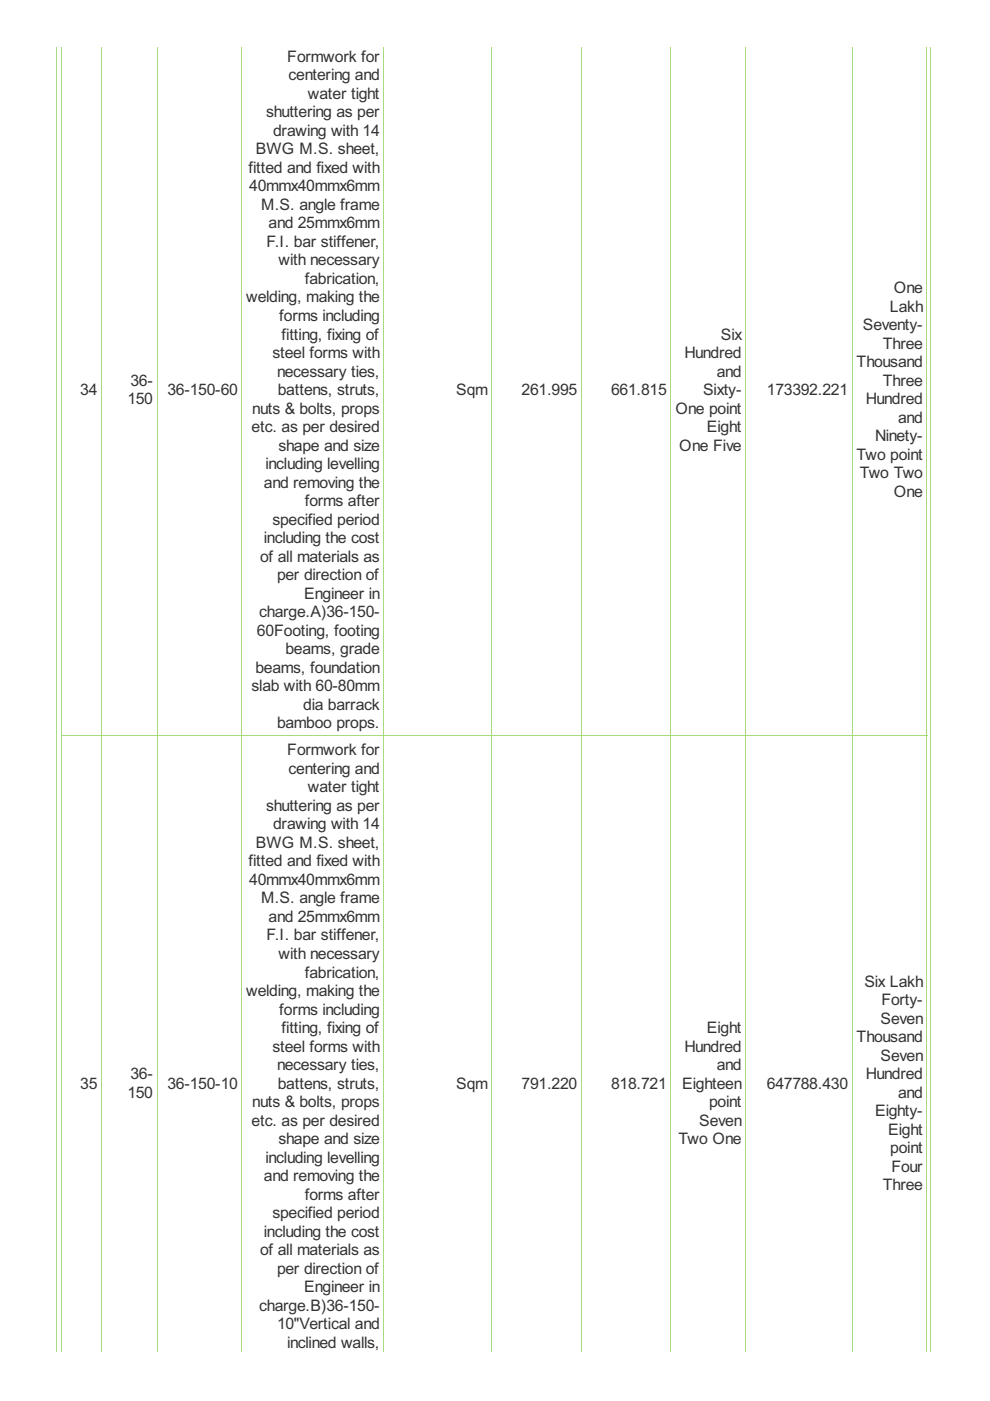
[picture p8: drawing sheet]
<svg xmlns="http://www.w3.org/2000/svg" width="210mm" height="297mm" viewBox="0 0 210 297" stroke-linecap="round" stroke-linejoin="round" font-family="sans-serif">
<defs><g id="words">
<g font-size="3.8" fill="#333">
<text x="60.9" y="13.1">Formwork for</text>
<text x="61.2" y="17">centering and</text>
<text x="65.3" y="20.9">water tight</text>
<text x="56.4" y="24.9">shuttering as per</text>
<text x="57.9" y="28.8">drawing with 14</text>
<text x="54.2" y="32.7">BWG M.S. sheet,</text>
<text x="52.7" y="36.7">fitted and fixed with</text>
<text x="52.8" y="40.6">40mmx40mmx6mm</text>
<text x="55.4" y="44.5">M.S. angle frame</text>
<text x="56.5" y="52.4">F.I. bar stiffener,</text>
<text x="56.9" y="48.4">and 25mmx6mm</text>
<text x="59.1" y="56.3">with necessary</text>
<text x="52.2" y="64.1">welding, making the</text>
<text x="64.6" y="60.2">fabrication,</text>
<text x="189.5" y="62.2">One</text>
<text x="59.2" y="68.1">forms including</text>
<text x="59.7" y="72">fitting, fixing of</text>
<text x="152.8" y="72">Six</text>
<text x="182.9" y="70">Seventy-</text>
<text x="188.7" y="66.1">Lakh</text>
<text x="57.8" y="75.9">steel forms with</text>
<text x="145.2" y="75.9">Hundred</text>
<text x="181.6" y="77.9">Thousand</text>
<text x="187.2" y="73.9">Three</text>
<text x="17" y="83.8">34</text>
<text x="27.7" y="81.8">36-</text>
<text x="35.5" y="83.8">36-150-60</text>
<text x="58.7" y="79.8">necessary ties,</text>
<text x="58.9" y="83.8">battens, struts,</text>
<text x="96.7" y="83.8">Sqm</text>
<text x="110.6" y="83.8">261.995</text>
<text x="129.6" y="83.8">661.815</text>
<text x="149.1" y="83.8">Sixty-</text>
<text x="152" y="79.8">and</text>
<text x="162.6" y="83.8">173392.221</text>
<text x="187.2" y="81.8">Three</text>
<text x="27" y="85.7">150</text>
<text x="53.5" y="87.7">nuts &amp; bolts, props</text>
<text x="143.2" y="87.7">One point</text>
<text x="183.6" y="85.7">Hundred</text>
<text x="190.4" y="89.6">and</text>
<text x="53.3" y="91.6">etc. as per desired</text>
<text x="59.1" y="95.5">shape and size</text>
<text x="144" y="95.5">One Five</text>
<text x="149.9" y="91.6">Eight</text>
<text x="185.6" y="93.6">Ninety-</text>
<text x="56.3" y="99.5">including levelling</text>
<text x="181.6" y="97.5">Two point</text>
<text x="182.3" y="101.4">Two Two</text>
<text x="56" y="103.4">and removing the</text>
<text x="64.6" y="107.3">forms after</text>
<text x="189.5" y="105.4">One</text>
<text x="57.8" y="111.2">specified period</text>
<text x="55.1" y="119.1">of all materials as</text>
<text x="56" y="115.2">including the cost</text>
<text x="58.7" y="123">per direction of</text>
<text x="55" y="130.9">charge.A)36-150-</text>
<text x="64.5" y="126.9">Engineer in</text>
<text x="54.5" y="134.8">60Footing, footing</text>
<text x="54.2" y="142.6">beams, foundation</text>
<text x="60.5" y="138.7">beams, grade</text>
<text x="53.3" y="146.6">slab with 60-80mm</text>
<text x="58.7" y="154.4">bamboo props.</text>
<text x="64.3" y="150.5">dia barrack</text>
<text x="60.9" y="160.1">Formwork for</text>
<text x="61.2" y="164.1">centering and</text>
<text x="65.3" y="168">water tight</text>
<text x="56.4" y="171.9">shuttering as per</text>
<text x="54.2" y="179.8">BWG M.S. sheet,</text>
<text x="57.9" y="175.8">drawing with 14</text>
<text x="52.7" y="183.7">fitted and fixed with</text>
<text x="52.8" y="187.6">40mmx40mmx6mm</text>
<text x="55.4" y="191.6">M.S. angle frame</text>
<text x="56.9" y="195.5">and 25mmx6mm</text>
<text x="56.5" y="199.4">F.I. bar stiffener,</text>
<text x="59.1" y="203.3">with necessary</text>
<text x="64.6" y="207.3">fabrication,</text>
<text x="183.3" y="209.2">Six Lakh</text>
<text x="52.2" y="211.2">welding, making the</text>
<text x="59.2" y="215.1">forms including</text>
<text x="186.9" y="213.1">Forty-</text>
<text x="59.7" y="219">fitting, fixing of</text>
<text x="149.9" y="219">Eight</text>
<text x="181.6" y="221">Thousand</text>
<text x="186.7" y="217.1">Seven</text>
<text x="57.8" y="223">steel forms with</text>
<text x="58.7" y="226.9">necessary ties,</text>
<text x="145.2" y="223">Hundred</text>
<text x="152" y="226.9">and</text>
<text x="186.7" y="224.9">Seven</text>
<text x="17" y="230.8">35</text>
<text x="27" y="232.8">150</text>
<text x="27.7" y="228.8">36-</text>
<text x="35.5" y="230.8">36-150-10</text>
<text x="58.9" y="230.8">battens, struts,</text>
<text x="96.7" y="230.8">Sqm</text>
<text x="110.6" y="230.8">791.220</text>
<text x="129.6" y="230.8">818.721</text>
<text x="144.7" y="230.8">Eighteen</text>
<text x="162.6" y="230.8">647788.430</text>
<text x="183.6" y="228.8">Hundred</text>
<text x="190.4" y="232.8">and</text>
<text x="53.3" y="238.7">etc. as per desired</text>
<text x="53.5" y="234.7">nuts &amp; bolts, props</text>
<text x="148.3" y="238.7">Seven</text>
<text x="150.3" y="234.7">point</text>
<text x="185.6" y="236.7">Eighty-</text>
<text x="59.1" y="242.6">shape and size</text>
<text x="143.8" y="242.6">Two One</text>
<text x="188.3" y="240.6">Eight</text>
<text x="188.8" y="244.5">point</text>
<text x="56" y="250.4">and removing the</text>
<text x="56.3" y="246.5">including levelling</text>
<text x="189" y="248.5">Four</text>
<text x="64.6" y="254.4">forms after</text>
<text x="187.2" y="252.4">Three</text>
<text x="56" y="262.2">including the cost</text>
<text x="57.8" y="258.3">specified period</text>
<text x="55.1" y="266.1">of all materials as</text>
<text x="58.7" y="270.1">per direction of</text>
<text x="64.5" y="274">Engineer in</text>
<text x="55" y="277.9">charge.B)36-150-</text>
<text x="58.7" y="281.8">10&quot;Vertical and</text>
<text x="60.9" y="285.8">inclined walls,</text>
</g>
</g></defs>
<g fill="none" stroke="#a8da7f" stroke-width=".21">
<path d="M12 9.9v276.7M13 9.9v276.7M21.5 9.9v276.7M33.3 9.9v276.7M51.3 9.9v276.7M81.4 9.9v276.7M104.3 9.9v276.7M123.3 9.9v276.7M142.2 9.9v276.7M158.1 9.9v276.7M180.7 9.9v276.7M196.5 9.9v276.7"/>
<path d="M197.4 9.9v276.7M12.9 156h183.7"/>
</g>
<use href="#words"/>
</svg>
